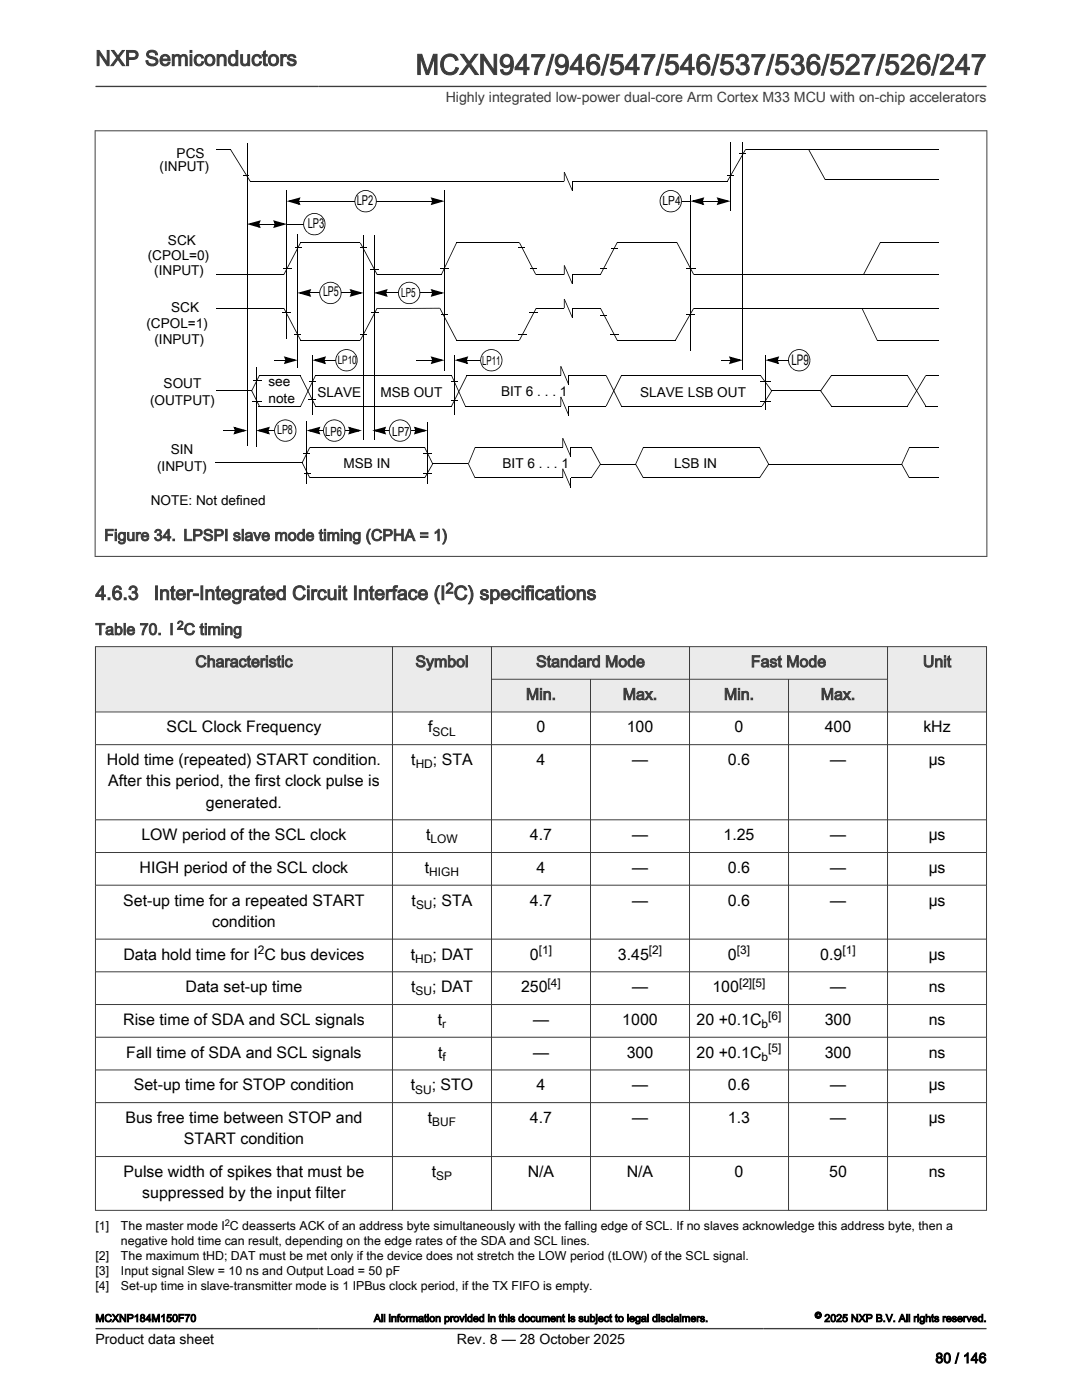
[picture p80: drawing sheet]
<svg xmlns="http://www.w3.org/2000/svg" width="216mm" height="279mm" viewBox="0 0 216 279" stroke-linecap="round" stroke-linejoin="round" font-family="sans-serif">
<defs><g id="words">
<text font-size="5.6" fill="#3c3c3c" x="82.9" y="14.9">MCXN947/946/547/546/537/536/527/526/247</text>
<text font-size="4.2" fill="#3c3c3c" x="19" y="13.1">NXP Semiconductors</text>
<g font-size="3.9" fill="#3c3c3c">
<text x="19" y="119.7">4.6.3</text>
<text x="30.7" y="119.7">Inter-Integrated Circuit Interface (I C) specifications</text>
</g>
<g font-size="3.2" fill="#3c3c3c">
<text x="20.8" y="107.9">Figure 34. LPSPI slave mode timing (CPHA = 1)</text>
<text x="19" y="126.7">Table 70. I C timing</text>
<text x="39" y="133.1">Characteristic</text>
<text x="82.9" y="133.1">Symbol</text>
<text x="107" y="133.1">Standard Mode</text>
<text x="149.8" y="133.1">Fast Mode</text>
<text x="184.2" y="133.1">Unit</text>
<text x="105" y="139.6">Min.</text>
<text x="124.3" y="139.6">Max.</text>
<text x="144.5" y="139.6">Min.</text>
<text x="163.8" y="139.6">Max.</text>
</g>
<g font-size="3.2">
<text x="33.2" y="146.2">SCL Clock Frequency</text>
<text x="85.4" y="146.2">f</text>
<text x="107.1" y="146.2">0</text>
<text x="125.1" y="146.2">100</text>
<text x="146.6" y="146.2">0</text>
<text x="164.6" y="146.2">400</text>
<text x="184.2" y="146.2">kHz</text>
<text x="21.3" y="152.7">Hold time (repeated) START condition.</text>
<text x="82.1" y="152.7">t</text>
<text x="86.4" y="152.7">; STA</text>
<text x="107.1" y="152.7">4</text>
<text x="126.1" y="152.7">—</text>
<text x="145.3" y="152.7">0.6</text>
<text x="165.6" y="152.7">—</text>
<text x="185.3" y="152.7">µs</text>
<text x="21.6" y="156.9">After this period, the first clock pulse is</text>
<text x="41.1" y="161.2">generated.</text>
<text x="28.2" y="167.7">LOW period of the SCL clock</text>
<text x="85" y="167.7">t</text>
<text x="105.7" y="167.7">4.7</text>
<text x="126.1" y="167.7">—</text>
<text x="144.4" y="167.7">1.25</text>
<text x="165.6" y="167.7">—</text>
<text x="185.3" y="167.7">µs</text>
<text x="27.9" y="174.2">HIGH period of the SCL clock</text>
<text x="84.8" y="174.2">t</text>
<text x="107.1" y="174.2">4</text>
<text x="126.1" y="174.2">—</text>
<text x="145.3" y="174.2">0.6</text>
<text x="165.6" y="174.2">—</text>
<text x="185.3" y="174.2">µs</text>
<text x="24.6" y="180.7">Set-up time for a repeated START</text>
<text x="42.3" y="185">condition</text>
<text x="82.1" y="180.7">t</text>
<text x="86.3" y="180.7">; STA</text>
<text x="105.7" y="180.7">4.7</text>
<text x="126.1" y="180.7">—</text>
<text x="145.3" y="180.7">0.6</text>
<text x="165.6" y="180.7">—</text>
<text x="185.3" y="180.7">µs</text>
<text x="24.6" y="191.5">Data hold time for I C bus devices</text>
<text x="82" y="191.5">t</text>
<text x="86.3" y="191.5">; DAT</text>
<text x="105.7" y="191.5">0</text>
<text x="123.3" y="191.5">3.45</text>
<text x="145.3" y="191.5">0</text>
<text x="163.7" y="191.5">0.9</text>
<text x="185.3" y="191.5">µs</text>
<text x="37" y="198">Data set-up time</text>
<text x="82" y="198">t</text>
<text x="86.2" y="198">; DAT</text>
<text x="104" y="198">250</text>
<text x="126.1" y="198">—</text>
<text x="142.2" y="198">100</text>
<text x="165.6" y="198">—</text>
<text x="185.3" y="198">ns</text>
<text x="24.6" y="204.6">Rise time of SDA and SCL signals</text>
<text x="87.4" y="204.6">t</text>
<text x="106.4" y="204.6">—</text>
<text x="124.2" y="204.6">1000</text>
<text x="139" y="204.6">20 +0.1C</text>
<text x="164.6" y="204.6">300</text>
<text x="185.3" y="204.6">ns</text>
<text x="25.2" y="211.1">Fall time of SDA and SCL signals</text>
<text x="87.4" y="211.1">t</text>
<text x="106.4" y="211.1">—</text>
<text x="125.1" y="211.1">300</text>
<text x="139" y="211.1">20 +0.1C</text>
<text x="164.6" y="211.1">300</text>
<text x="185.3" y="211.1">ns</text>
<text x="26.7" y="217.6">Set-up time for STOP condition</text>
<text x="82" y="217.6">t</text>
<text x="86.1" y="217.6">; STO</text>
<text x="107.1" y="217.6">4</text>
<text x="126.1" y="217.6">—</text>
<text x="145.3" y="217.6">0.6</text>
<text x="165.6" y="217.6">—</text>
<text x="185.3" y="217.6">µs</text>
<text x="25" y="224.1">Bus free time between STOP and</text>
<text x="85.4" y="224.1">t</text>
<text x="105.7" y="224.1">4.7</text>
<text x="126.1" y="224.1">—</text>
<text x="145.3" y="224.1">1.3</text>
<text x="165.6" y="224.1">—</text>
<text x="185.3" y="224.1">µs</text>
<text x="36.7" y="228.4">START condition</text>
<text x="24.7" y="234.9">Pulse width of spikes that must be</text>
<text x="28.4" y="239.1">suppressed by the input filter</text>
<text x="86.2" y="234.9">t</text>
<text x="105.3" y="234.9">N/A</text>
<text x="125.1" y="234.9">N/A</text>
<text x="146.6" y="234.9">0</text>
<text x="165.5" y="234.9">50</text>
<text x="185.3" y="234.9">ns</text>
</g>
<text font-size="2.9" x="157.9" y="72.8">LP9</text>
<text font-size="2.9" fill="#3c3c3c" x="88.9" y="118.4">2</text>
<text font-size="2.8" fill="#3c3c3c" x="88.9" y="20.4">Highly integrated low-power dual-core Arm Cortex M33 MCU with on-chip accelerators</text>
<g font-size="2.8">
<text x="19" y="268.1">Product data sheet</text>
<text x="91.2" y="268.1">Rev. 8 — 28 October 2025</text>
<text x="186.6" y="272">80 / 146</text>
</g>
<g font-size="2.7">
<text x="31.8" y="34">(INPUT)</text>
<text x="35.2" y="31.6">PCS</text>
<text x="71.2" y="40.9">LP2</text>
<text x="61.4" y="45.5">LP3</text>
<text x="29.5" y="51.9">(CPOL=0)</text>
<text x="33.5" y="48.9">SCK</text>
<text x="30.8" y="55">(INPUT)</text>
<text x="64.5" y="59.2">LP5</text>
<text x="29.2" y="65.5">(CPOL=1)</text>
<text x="34.2" y="62.3">SCK</text>
<text x="30.8" y="68.7">(INPUT)</text>
<text x="32.7" y="77.4">SOUT</text>
<text x="53.6" y="77.1">see</text>
<text x="29.9" y="80.8">(OUTPUT)</text>
<text x="53.6" y="80.5">note</text>
<text x="63.3" y="79.3">SLAVE</text>
<text x="75.9" y="79.3">MSB OUT</text>
<text x="100" y="79">BIT 6 . . . 1</text>
<text x="127.7" y="79.3">SLAVE LSB OUT</text>
<text x="31.4" y="94.1">(INPUT)</text>
<text x="34.1" y="90.7">SIN</text>
<text x="68.5" y="93.5">MSB IN</text>
<text x="100.3" y="93.3">BIT 6 . . . 1</text>
<text x="134.5" y="93.4">LSB IN</text>
<text x="30.1" y="100.7">NOTE: Not defined</text>
</g>
<g font-size="2.5">
<text x="132.2" y="41">LP4</text>
<text x="80.1" y="59.2">LP5</text>
<text x="96.2" y="72.9">LP11</text>
<text x="55.3" y="86.7">LP8</text>
<text x="64.9" y="87">LP6</text>
<text x="78.3" y="87">LP7</text>
<text x="19" y="245.5">[1]</text>
<text x="24.1" y="245.5">The master mode I C deasserts ACK of an address byte simultaneously with the falling edge of SCL. If no slaves acknowledge this address byte, then a</text>
<text x="19.1" y="251.4">[2]</text>
<text x="24.1" y="248.5">negative hold time can result, depending on the edge rates of the SDA and SCL lines.</text>
<text x="24.1" y="251.4">The maximum tHD; DAT must be met only if the device does not stretch the LOW period (tLOW) of the SCL signal.</text>
<text x="19.1" y="254.4">[3]</text>
<text x="19.1" y="257.4">[4]</text>
<text x="24.1" y="254.4">Input signal Slew = 10 ns and Output Load = 50 pF</text>
<text x="24.1" y="257.4">Set-up time in slave-transmitter mode is 1 IPBus clock period, if the TX FIFO is empty.</text>
</g>
<text font-size="2.4" fill="#3c3c3c" x="35.3" y="125.6">2</text>
<g font-size="2.4">
<text x="86.3" y="146.8">SCL</text>
<text x="82.9" y="153.3">HD</text>
<text x="85.9" y="168.3">LOW</text>
<text x="85.7" y="174.9">HIGH</text>
<text x="83" y="181.4">SU</text>
<text x="51.5" y="190.4">2</text>
<text x="107.5" y="190.4">[1]</text>
<text x="129.5" y="190.4">[2]</text>
<text x="147" y="190.4">[3]</text>
<text x="168.1" y="190.4">[1]</text>
<text x="82.9" y="192.1">HD</text>
<text x="109.3" y="197">[4]</text>
<text x="147.5" y="197">[2][5]</text>
<text x="82.9" y="198.7">SU</text>
<text x="153.3" y="203.5">[6]</text>
<text x="88.2" y="205.2">r</text>
<text x="152" y="205.2">b</text>
<text x="88.3" y="211.7">f</text>
<text x="152" y="211.7">b</text>
<text x="153.3" y="210">[5]</text>
<text x="82.8" y="218.2">SU</text>
<text x="86.3" y="224.8">BUF</text>
<text x="87" y="235.5">SP</text>
</g>
<text font-size="2.3" x="67.4" y="72.7">LP10</text>
<g font-size="2.1">
<text x="19" y="263.8">MCXNP184M150F70</text>
<text x="74.6" y="263.8">All information provided in this document is subject to legal disclaimers.</text>
<text x="164.5" y="263.8">2025 NXP B.V. All rights reserved.</text>
</g>
<text font-size="1.9" x="44.9" y="244.7">2</text>
<text font-size="1.8" x="162.6" y="263.1">©</text>
</g></defs>
<path d="M59.5 39.6l.3 .1-.2 .5h-.3zM59.5 40.1h.3v.1h-.3zM57.2 40.1l2.8-.7-.3 .4-1.8 .5-.1-.3 1.9 .5-.1 .3-.3-.6 .3-.1 .4 .8zM86.1 40.1h.3v.1h-.3zM86.2 40.1h.4l-.2 .6-.3-.1zM85.9 39.4l2.8 .7-2.8 .8 .3-.4 1.8-.5 .1 .3-1.9-.5 .1-.3 .3 .6-.4 .1zM56.8 71.8h.3v.2h-.3zM57 71.8l.3 .1-.2 .6-.3-.1zM56.6 71.1l2.8 .8-2.8 .8 .3-.4 1.8-.6 .1 .3-1.9-.5 .1-.3 .3 .6-.3 .1z" fill="#000"/>
<path d="M57.8 40.1l1.9-.5-.2 .5 .2 .6zM86.2 39.6l1.9 .5-1.9 .6 .2-.6zM56.9 71.4l1.9 .5-1.9 .5 .2-.5z" fill="#000"/>
<path d="M88.7 38v36M59.8 40.1h26.3M54.7 71.9h2.2M90.7 71v11.9" fill="none" stroke="#000" stroke-width=".2"/>
<circle cx="72.9" cy="40.2" r="2.14" fill="#fff"/>
<g fill="#000">
<path d="M71.7 41.7l.3 .3 .7 .2 1.2-.2 .9-.9 .2-1h.2a2.19 2.19 0 0 1-1.3 2.1 2.19 2.19 0 0 1-2.3-.3zM71.4 38.6l1.1-.6a2.3 2.3 0 0 1 2 .6l.5 .7 .2 .8h-.2l-.1-.5-.5-.9-.8-.5-1.1-.1-1 .6-.5 .8-.1 .7 .3 .9 .5 .6-.1 .2a2.14 2.14 0 0 1-.8-2.4zM86.1 71.8h.3v.2h-.3zM86.2 71.8l.4 .1-.2 .6-.3-.1zM85.9 71.1l2.8 .8-2.8 .8 .3-.4 1.8-.6 .1 .3-1.9-.5 .1-.3 .3 .6-.4 .1zM93 71.8h.3v.2h-.3zM90.7 71.9l2.7-.8-.2 .4-1.8 .5-.1-.3 1.9 .6-.1 .3-.3-.7 .3-.1 .3 .9zM93 71.3l.3 .1-.2 .5h-.3zM60.2 92.4l.2-.1 1.5 3-.1 .1zM61.8 89.2l.1 .1-1.5 3.1-.2-.1zM63.4 85.8h.4v.2h-.4zM61.2 85.9l2.7-.7-.2 .4-1.8 .5-.1-.3 1.9 .5-.1 .3-.3-.6 .3-.1 .3 .8z"/>
<path d="M63.5 85.4l.3 .1-.2 .5h-.3zM69.6 85.8h.3v.2h-.3zM69.8 85.9h.3l-.2 .6-.3-.1zM69.4 85.2l2.8 .7-2.7 .8 .2-.4 1.8-.5 .1 .3-1.9-.5 .1-.3 .3 .6-.3 .1zM84.7 89.3l.1-.1 1.6 3.3-.1 .1zM86.3 92.5l.1 .1-1.6 2.8-.1-.1z"/>
</g>
<path d="M57.2 38v29.6M62.3 71v11.9M83.1 71.9h3M93.2 71.9h3.4M61.2 84.1v12.5M63.7 85.9h6" fill="none" stroke="#000" stroke-width=".2"/>
<path d="M86.2 71.4l1.9 .5-1.9 .5 .2-.5zM91.3 71.9l1.8-.5-.1 .5 .1 .5zM61.8 85.9l1.8-.5-.2 .5 .2 .6zM69.7 85.4l1.9 .5-1.9 .6 .2-.6z" fill="#000"/>
<circle cx="66.7" cy="85.9" r="2.13" fill="#fff"/>
<path d="M60.6 90.4h1.3v.2h-1.3zM60.8 94.4h1.3v.2h-1.3zM65.4 87.5l1.1 .5 1.2-.2 .7-.7 .4-1.2h.1a2.22 2.22 0 0 1-3.4 1.9l-.2-.2zM65.1 84.4l.2-.2a2.2 2.2 0 0 1 3 .2l.5 .7 .1 .8h-.1l-.4-1.1-.5-.6-.6-.2-.6-.1-.6 .1-.8 .5-.5 .7-.2 .5 .2 1 .6 .8-.1 .1-.2-.1a2.18 2.18 0 0 1 0-3.1zM76.6 85.8h.3v.2h-.3zM74.3 85.9l2.8-.7-.3 .4-1.8 .5-.1-.3 1.9 .5-.1 .3-.3-.6 .3-.1 .4 .8zM76.6 85.4l.3 .1-.2 .5h-.3zM82.7 85.8h.4v.2h-.4zM82.9 85.9h.3l-.2 .6-.3-.1zM82.6 85.2l2.7 .7-2.7 .8 .2-.4 1.9-.5 .1 .3-2-.5 .1-.3 .3 .6-.3 .1z" fill="#000"/>
<path d="M76.9 85.9h5.9M85.3 84.4v12.2" fill="none" stroke="#000" stroke-width=".2"/>
<path d="M74.9 85.9l1.9-.5-.2 .5 .2 .6zM82.9 85.4l1.8 .5-1.8 .6 .2-.6z" fill="#000"/>
<circle cx="79.8" cy="85.9" r="2.13" fill="#fff"/>
<g fill="#000">
<path d="M90 76.1h1.4v.1h-1.4zM90 75l.2-.1 2.7 6.1-.1 .1zM93.1 74.9l.1 .1-3 6.1-.2-.1zM120.9 75l.1-.1 3.1 6.1-.2 .1zM123.9 74.9l.2 .1-3.1 6.1-.1-.1zM78.5 87.5l1.1 .5 1.2-.2 .7-.7 .4-1.2h.1a2.22 2.22 0 0 1-3.4 1.9l-.2-.2zM78.3 84.4l.1-.2a2.2 2.2 0 0 1 3 .2l.5 .7 .1 .8h-.1l-.4-1.1-.5-.6-.6-.2-.6-.1-.6 .1-.8 .5-.5 .7-.1 .5 .1 1 .6 .8-.1 .1-.1-.1a2.18 2.18 0 0 1 0-3.1zM84.4 90.5h1.7v.1h-1.7zM84.4 94.4h1.7v.2h-1.7zM90.1 79.9h1.3v.2h-1.3zM93.4 92.6h.1l1.4 2.8h-.2zM94.7 89.3h.2l-1.4 3.3h-.1z"/>
<path d="M117.9 89.3l.1-.1 1.9 3.4-.2 .1zM119.7 92.6l.2 .1-1.9 2.7-.1-.1zM126.8 92.7l.1-.1 1.5 2.7-.1 .1zM128.3 89.3h.1l-1.5 3.4-.1-.1zM151.5 89.3l.1-.1 1.9 3.4-.2 .1zM153.3 92.6l.2 .1-1.9 2.7-.1-.1z"/>
</g>
<g fill="none" stroke="#000" stroke-width=".2">
<path d="M62.9 74.9h27.2M93.1 74.9h27.8M124 74.9h27.8M42.9 92.3h17.4M61.8 89.3h22.9M61.8 95.4h22.9M62.9 81h27.2M86.3 92.6h7.2M92.8 81h28.1M94.8 89.3h23.2M94.8 95.4h23.2M119.8 92.6h7"/>
<path d="M124 81h28.1M128.4 89.3h23.1M128.4 95.4h23.1M153.4 92.6h26.5"/>
</g>
<circle cx="98" cy="71.9" r="2.14" fill="#fff"/>
<g fill="#000">
<path d="M56.5 53.5h1.7v.2h-1.7zM59.9 48.3l.2 .1-3.4 6.4h-.1zM58.9 49.2h1.4v.2h-1.4zM71.9 49.2h1.3v.2h-1.3zM71.8 48.5l.2-.1 3.3 6.4h-.1zM73.9 53.8h1.6v.2h-1.6zM76.9 58.4h.3v.1h-.3zM74.6 58.5l2.8-.8-.3 .4-1.8 .5-.1-.3 1.9 .5-.1 .3-.3-.6 .3-.1 .4 .9zM76.9 57.9l.3 .1-.2 .5h-.3zM86.1 58.4h.3v.1h-.3zM86.2 58.4l.4 .1-.2 .5-.3-.1zM85.9 57.7l2.8 .8-2.8 .8 .3-.5 1.8-.5 .1 .3-1.9-.5 .1-.3 .3 .6-.4 .1z"/>
<path d="M91.1 48.4h.1l-3.1 6.4h-.1zM103.3 49.2h1.4v.2h-1.4zM103.6 48.4l.1-.1 3.3 6.5h-.2zM123.1 48.3l.1 .1-3.3 6.4h-.2zM119.8 53.5h1.2v.2h-1.2zM96.7 73.5l.4 .2 .7 .2 1.2-.2 .8-.7 .2-.5 .1-.6h.2l-.1 .7-.6 .9a2.14 2.14 0 0 1-1.8 .6l-.8-.2-.4-.3zM96.5 70.3a2.23 2.23 0 0 1 2.4-.5 2.23 2.23 0 0 1 1.4 2.1h-.2l-.3-1.2-.6-.5-.9-.3h-.9l-.8 .5-.5 .9v1.2l.2 .5 .4 .5-.1 .1-.4-.5a2.16 2.16 0 0 1-.1-2.3zM105.6 62.3h1.7v.2h-1.7z"/>
</g>
<path d="M43.2 54.8h13.4M59.4 46.9v26.5M60 48.4h11.9M75.2 54.8h12.9M77.2 58.5h8.9M91.1 48.4h12.5M107 54.8h12.8M123.2 48.4h11.9" fill="none" stroke="#000" stroke-width=".2"/>
<path d="M75.2 58.5l1.9-.6-.2 .6 .2 .5zM86.2 57.9l1.9 .6-1.9 .5 .2-.5z" fill="#000"/>
<circle cx="81.7" cy="58.5" r="2.14" fill="#fff"/>
<path d="M61.6 58.4h.4v.1h-.4zM59.3 58.5l2.8-.8-.2 .4-1.9 .5-.1-.3 2 .5-.1 .3-.4-.6 .4-.1 .3 .9zM61.7 57.9l.3 .1-.2 .5h-.4zM69.9 58.4h.3v.1h-.3zM70.1 58.4l.3 .1-.2 .5-.3-.1zM69.7 57.7l2.8 .8-2.7 .8 .2-.5 1.8-.5 .1 .3-1.9-.5 .1-.3 .3 .6-.3 .1zM80.1 56.9a2.22 2.22 0 0 1 3.6 .7l.2 .9h-.2l-.1-.8-.8-1-1.1-.3-1.2 .3-.6 .6-.3 1 .2 1 .5 .7-.1 .2a2.17 2.17 0 0 1-.1-3.3zM80.3 60l1.1 .5 1.2-.2 .8-.7 .3-1.1h.2a2.22 2.22 0 0 1-3.5 1.8l-.2-.1z" fill="#000"/>
<path d="M60 58.5l1.8-.6-.2 .6 .2 .5zM70.1 57.9l1.8 .6-1.8 .5 .1-.5z" fill="#000"/>
<path d="M61.9 58.5h8.1" fill="none" stroke="#000" stroke-width=".2"/>
<circle cx="65.9" cy="58.5" r="2.14" fill="#fff"/>
<path d="M64.4 56.9l1.1-.6a2.3 2.3 0 0 1 2 .6l.5 .7 .1 .9h-.1l-.1-.6-.5-.9-.8-.5-1.1-.1-1 .6-.5 .8-.1 .7 .2 1 .5 .5-.1 .2a2.14 2.14 0 0 1-.7-2.4zM136.9 53.5h1.8v.2h-1.8zM59.8 75l.2-.1 3 6.1-.1 .1zM61.4 79.7h1.5v.2h-1.5zM61.6 76.1h1.3v.1h-1.3zM64.6 71.8h.3v.2h-.3zM64.6 60l.3 .3 .8 .2 1.2-.2 .9-.8 .2-1h.1a2.19 2.19 0 0 1-1.2 2 2.19 2.19 0 0 1-2.4-.3zM62.3 71.9l2.7-.8-.2 .4-1.8 .5-.1-.3 1.9 .6-.1 .3-.3-.7 .3-.1 .3 .9zM64.6 71.3l.3 .1-.2 .5h-.3zM153.9 77.9l.2 .1-2 3.1-.1-.1z" fill="#000"/>
<path d="M137.8 38.9v31.2M64.9 71.9h3.3" fill="none" stroke="#000" stroke-width=".2"/>
<path d="M63 71.9l1.8-.5-.2 .5 .2 .5z" fill="#000"/>
<circle cx="69.1" cy="71.9" r="2.13" fill="#fff"/>
<g fill="#000">
<path d="M87.8 53.5h1.6v.2h-1.6zM135 48.4l.1-.1 3.4 6.5h-.1zM56.3 62.3h1.7v.2h-1.7zM56.6 61.6l.1-.1 3.4 6.4-.2 .1zM58.6 66.6h1.4v.2h-1.4zM67.8 73.5l1.1 .4 1.2-.2 .7-.7 .4-1.1h.2a2.22 2.22 0 0 1-3.5 1.8l-.2-.1zM67.6 70.3l.1-.1a2.2 2.2 0 0 1 3 .1l.5 .7 .2 .9h-.2l-.4-1.2-.5-.5-.6-.3-.6-.1-.6 .1-.8 .5-.5 .7-.1 .6 .1 1 .6 .8-.1 .1-.1-.1a2.18 2.18 0 0 1 0-3.2zM75.2 61.5l.1 .1-3.3 6.4-.2-.1zM71.9 66.6h1.3v.2h-1.3zM87.7 61.6l.1-.1 3.4 6.4-.1 .1zM106.9 61.5l.2 .1-3.4 6.4-.1-.1zM119.7 63h1.3v.1h-1.3z"/>
<path d="M119.7 61.6l.2-.1 3.3 6.4-.1 .1zM121.8 66.6h1.7v.2h-1.7zM138.4 61.5l.1 .1-3.7 6.4-.1-.1z"/>
</g>
<path d="M72.5 46.9v40.9M74.6 46.9v40.9M138.4 54.8h48.8M43.2 61.5h13.4M60 67.9h11.9M91.1 67.9h12.5M107 61.5h12.8M123.2 67.9h11.6M138.4 61.5h48.8" fill="none" stroke="#000" stroke-width=".2"/>
<path d="M75.2 61.6h12.6" fill="none" stroke="#000" stroke-width=".24"/>
<path d="M111.9 74.3h1.6v1.2h-1.6z" fill="#fff"/>
<path d="M111.8 73.1h.2h-.2h.2v1.8h-.2zM111.8 73.1h.2l1.6 3.6-.2 .1h.2h-.2zM113.4 74.9h.2v1.9h-.2z" fill="#000"/>
<path d="M111.9 80.4h1.6v1.3h-1.6z" fill="#fff"/>
<path d="M111.8 79.3l.2-.1 1.6 3.7h-.2h.2h-.2zM111.8 79.2h.2l-.2 .1 .2-.1v1.8h-.2zM113.4 81h.2v1.9h-.2z" fill="#000"/>
<path d="M112.3 88.7h1.6v1.2h-1.6z" fill="#fff"/>
<path d="M112.2 87.5l.2-.1-.2 .1h.2v1.8h-.2zM112.2 87.5l.2-.1 1.6 3.7h-.2h.2l-.2 .1zM113.8 89.3h.2v1.8h-.2z" fill="#000"/>
<path d="M112.3 94.8h1.6v1.2h-1.6z" fill="#fff"/>
<path d="M112.2 93.6l.2-.1-.2 .1h.2v1.8h-.2zM112.2 93.6l.2-.1 1.6 3.7h-.2h.2l-.2 .1zM113.8 95.4h.2v1.8h-.2z" fill="#000"/>
<path d="M112.6 60.9h1.6v1.2h-1.6z" fill="#fff"/>
<path d="M112.5 59.7h.2l1.6 3.6h-.2h.2l-.2 .1zM112.5 59.7h.2h-.2h.2v1.8h-.2zM114.1 61.5h.2v1.8h-.2z" fill="#000"/>
<path d="M112.6 54.2h1.6v1.2h-1.6z" fill="#fff"/>
<path d="M112.5 53l.2-.1-.2 .1h.2v1.8h-.2zM112.5 53l.2-.1 1.6 3.7h-.2h.2l-.2 .1zM114.1 54.8h.2v1.8h-.2zM175.6 48.3l.1 .1-3.3 6.4h-.2zM151.7 75l.1-.1 2.2 3-.1 .2zM171.9 61.6l.2-.1 3 6.4-.1 .1zM181 75l.1-.1 3.7 6.1-.1 .1zM62.9 74.9l.1 .1-2.9 6.1-.2-.1zM179.9 92.7l.1-.1 1.5 2.7-.1 .1zM184.7 74.9l.1 .1-3.7 6.1-.1-.1zM181.4 89.3h.1l-1.5 3.4-.1-.1z" fill="#000"/>
<path d="M49.9 36.3h95.2M175.6 48.4h11.6M51.7 74.9h8.3M165.9 74.9h15.2M175 67.9h12.2M184.7 74.9h2.5M51.7 81h8.4M165.9 81h15.2M181.4 89.3h5.8M181.4 95.4h5.8M184.7 81h2.5" fill="none" stroke="#000" stroke-width=".2"/>
<path d="M112.6 35.6h1.6v1.2h-1.6z" fill="#fff"/>
<path d="M45.9 29.8l.1-.1 4 6.4-.1 .1zM48.6 34.9h1.1v.1h-1.1zM112.5 34.3h.2l-.2 .1 .2-.1v1.9h-.2zM112.5 34.4l.2-.1 1.6 3.7h-.2h.2l-.2 .1zM114.1 36.2h.2v1.8h-.2zM145 34.9h1.4v.1h-1.4zM148.7 29.7l.2 .1-3.7 6.4-.1-.1zM147.5 30.6h1.4v.2h-1.4zM161.2 29.8l.2-.1 3.3 6.1-.1 .1z" fill="#000"/>
<path d="M43.1 29.8h2.9M49.3 28.6v60.4M148.2 28.5v45.3M148.8 29.8h38.4M164.6 35.9h22.7M57.2 44.7h3.4" fill="none" stroke="#000" stroke-width=".2"/>
<circle cx="62.7" cy="44.7" r="2.14" fill="#fff"/>
<g fill="#000">
<path d="M140.1 39.6l.3 .1-.2 .5h-.3zM51.5 44.6h.4v.2h-.4zM49.3 44.7l2.7-.7-.2 .4-1.8 .5-.1-.3 1.9 .5-.1 .3-.3-.6 .3-.1 .3 .8zM51.6 44.2l.3 .1-.2 .5h-.3zM54.6 44.6h.4v.2h-.4zM54.8 44.7h.4l-.2 .6-.4-.1zM54.5 44l2.8 .7-2.8 .8 .3-.4 1.8-.5 .1 .3-1.9-.5 .1-.3 .2 .6-.3 .1zM61.4 46.3l1.1 .5 1.2-.2 .7-.7 .4-1.2h.1a2.21 2.21 0 0 1-3.2 2l-.4-.3zM61.2 43.2a2.22 2.22 0 0 1 3.6 .7l.1 .8h-.1l-.2-.8-.7-.9-1.2-.3-1.1 .3-.6 .6-.3 .9 .1 1 .6 .8-.1 .1a2.17 2.17 0 0 1-.1-3.2zM105.7 53.5h1.4v.2h-1.4zM121.9 49.5h1.3v.2h-1.3zM140.1 40.1h.3v.1h-.3z"/>
<path d="M137.8 40.1l2.7-.7-.2 .4-1.8 .5-.1-.3 1.9 .5-.1 .3-.3-.6 .3-.1 .3 .8zM143.1 40.1h.4v.1h-.4zM143.3 40.1h.4l-.2 .6-.4-.1zM143 39.4l2.8 .7-2.8 .8 .3-.4 1.8-.5 .1 .3-1.9-.5 .1-.3 .3 .6-.4 .1zM74 62.3h1.5v.2h-1.5zM87.9 62.6h1.4v.2h-1.4zM103.3 66.7h1.7v.2h-1.7zM136.9 62.6h1.7v.2h-1.7z"/>
</g>
<path d="M49.9 44.7l1.8-.5-.2 .5 .2 .6zM54.8 44.2l1.8 .5-1.8 .6 .2-.6zM138.4 40.1l1.8-.5-.1 .5 .1 .6zM143.3 39.6l1.8 .5-1.8 .6 .2-.6z" fill="#000"/>
<path d="M145.7 28.5v13.6M51.9 44.7h2.7M132.8 40.1h5.1M140.3 40.1h2.9" fill="none" stroke="#000" stroke-width=".2"/>
<circle cx="133.8" cy="40.2" r="2.14" fill="#fff"/>
<g fill="#000">
<path d="M132.5 41.7l1.1 .5 1.2-.2 .7-.7 .4-1.2 .2 .1a2.2 2.2 0 0 1-1.3 2 2.2 2.2 0 0 1-2.4-.3zM132.3 38.6a2.23 2.23 0 0 1 2.4-.5 2.23 2.23 0 0 1 1.4 2l-.2 .1-.3-1-.6-.8-.7-.3-1.1 .1-.7 .4-.6 .7-.1 1.3 .3 .7 .4 .4-.1 .2-.4-.5a2.24 2.24 0 0 1 .3-2.8zM50.2 77.9l.1 .2zM50.1 78l.2-.1zM50.2 78l.1-.1 1.5 3.1-.1 .1zM50.4 75.8h1.7v.1h-1.7zM51.1 73.3l.1 .1zM51.7 74.8l.1 .2zM51.7 74.9l.1 .1-1.5 3-.1-.1zM165.8 74.9l.2 .1-2.2 3.1-.1-.2zM163.7 78.1l.1-.2 2.2 3.1-.2 .1zM46.7 85.8h.3v.2h-.3z"/>
<path d="M46.9 85.9h.3l-.2 .6-.3-.1zM46.7 85.8l.1 .2zM46.6 85.2l2.7 .7-2.7 .8 .2-.4 1.9-.5 .1 .3-2-.5 .1-.3 .3 .6-.3 .1zM50.4 80l.1 .2zM50.5 80h1.6v.2h-1.6zM51.7 81.1h.2zM53.4 85.8h.3v.2h-.3zM51.1 85.9l2.8-.7-.3 .4-1.8 .5-.1-.3 1.9 .5-.1 .3-.3-.6 .3-.1 .4 .8zM53.7 85.8v.2zM53.4 85.4l.3 .1-.2 .5h-.3z"/>
</g>
<path d="M43.1 78h7.2M51.1 73.4v15.7M153.9 78h9.9M44.6 85.9h2.1M53.7 85.9h2.4" fill="none" stroke="#000" stroke-width=".2"/>
<path d="M46.9 85.4l1.8 .5-1.8 .6 .1-.6zM51.7 85.9l1.9-.5-.2 .5 .2 .6z" fill="#000"/>
<circle cx="56.9" cy="85.9" r="2.13" fill="#fff"/>
<path d="M55.6 87.5l1.1 .5 1.2-.2 .7-.7 .4-1.2h.1a2.22 2.22 0 0 1-3.4 1.9l-.2-.2zM55.4 84.4l.1-.2a2.2 2.2 0 0 1 3 .2l.5 .7 .1 .8h-.1l-.4-1.1-.5-.6-.6-.2-.6-.1-.6 .1-.8 .5-.5 .7-.1 .5 .1 1 .6 .8-.1 .1-.1-.1a2.18 2.18 0 0 1 0-3.1zM152.7 81.7h.1z" fill="#000"/>
<path d="M152.8 70.9v10.8" fill="none" stroke="#000" stroke-width=".2"/>
<circle cx="159.5" cy="71.9" r="2.14" fill="#fff"/>
<g fill="#000">
<path d="M143.8 71.8l.1 .2zM143.9 71.8h1.8v.2h-1.8zM145.6 71.8h.3v.2h-.3zM145.8 71.8l.3 .1-.2 .6-.3-.1zM145.4 71.1l2.8 .8-2.7 .8 .2-.4 1.8-.6 .1 .3-1.9-.5 .1-.3 .3 .6-.3 .1zM151.8 76.1v.1zM151.8 76.1h2v.1h-2zM155 71.8h.4v.2h-.4zM152.7 71.9l2.8-.8-.3 .4-1.8 .5-.1-.3 1.9 .6-.1 .3-.2-.7 .3-.1 .3 .9zM155 71.3l.4 .1-.2 .5h-.3zM157.3 71.8l.1 .2zM158.2 73.5l1 .4 1.3-.2 .7-.7 .3-1.1h.2a2.2 2.2 0 0 1-1.3 2 2.2 2.2 0 0 1-2.3-.3z"/>
<path d="M157.9 70.3l.2-.1a2.2 2.2 0 0 1 2.9 .1l.5 .7 .2 .9h-.2l-.2-1-.7-.7-.9-.3h-.8l-.9 .5-.5 1.1v.8l.3 .7 .4 .5-.1 .1-.7-.8a2.2 2.2 0 0 1 .5-2.5zM151.8 80v.2zM151.8 80h2v.2h-2z"/>
</g>
<path d="M145.7 71.4l1.9 .5-1.9 .5 .2-.5zM153.4 71.9l1.8-.5-.2 .5 .2 .5z" fill="#000"/>
<path d="M155.3 71.9h2" fill="none" stroke="#000" stroke-width=".2"/>
<path d="M18.9 26.1h178.1M19 26v85.1M196.9 26v85.1M18.9 111h178.1" fill="none" stroke="#3c3c3c" stroke-width=".2"/>
<g fill="#ebebeb">
<path d="M19 129.1h177.8v6.5h-177.8z" fill-rule="evenodd"/>
<path d="M19.1 129.1h59.1v12.9h-59.1z" fill-rule="evenodd"/>
<path d="M78.4 129.1h19.6v12.9h-19.6z" fill-rule="evenodd"/>
<path d="M177.2 129.1h19.6v12.9h-19.6z" fill-rule="evenodd"/>
<path d="M98.2 135.7h19.5v6.3h-19.5z" fill-rule="evenodd"/>
<path d="M117.9 135.7h19.6v6.3h-19.6z" fill-rule="evenodd"/>
<path d="M137.7 135.7h19.6v6.3h-19.6z" fill-rule="evenodd"/>
<path d="M157.4 135.7h19.6v6.3h-19.6z" fill-rule="evenodd"/>
</g>
<g fill="none" stroke="#3c3c3c" stroke-width=".2">
<path d="M19 129.1h177.9M19 129v112.6M78.3 129v112.6M98.1 129v112.6M98.1 135.6h79.1M117.8 135.5v106.1M137.6 129v112.6M157.3 135.5v106.1M177.1 129v112.6M196.8 129v112.6M19 142.1h177.9M19 148.6h177.9"/>
<path d="M19 163.6h177.9M19 170.1h177.9M19 176.7h177.9M19 187.4h177.9M19 193.9h177.9M19 200.5h177.9M19 207h177.9M19 213.5h177.9M19 220.1h177.9M19 230.8h177.9M19 241.6h177.9"/>
</g>
<path d="M19 17.3h177.8M19 265.2h177.8" fill="none" stroke="#3c3c3c" stroke-width=".26"/>
<path d="M18.7 269.3h14v4h-14z" fill="#fff"/>
<use href="#words"/>
</svg>
